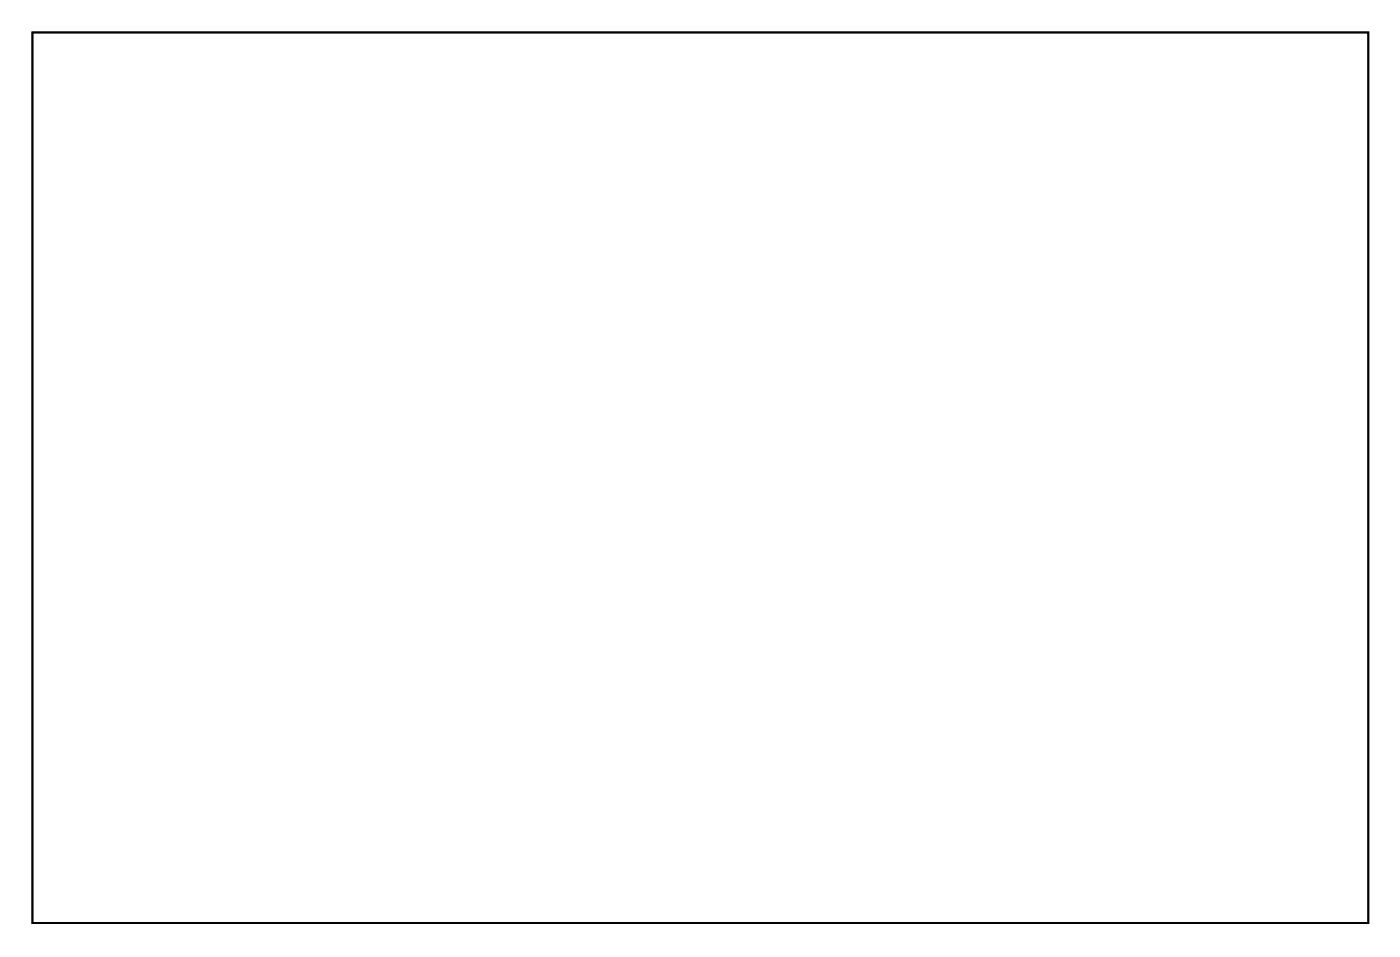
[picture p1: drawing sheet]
<svg xmlns="http://www.w3.org/2000/svg" width="157mm" height="107mm" viewBox="0 0 157 107" stroke-linecap="round" stroke-linejoin="round" font-family="sans-serif">
<path d="M3.6 3.6h149.8v99.8h-149.8z" fill="none" stroke="#000" stroke-width=".2"/>
<path d="M3.6 3.6h149.8v99.8h-149.8zM3.6 3.6v99.8h149.8v-99.8z" fill="#000"/>
<circle cx="81.2" cy="45.1" r=".5" fill="#fff"/>
<circle cx="81.2" cy="45.1" r=".5" fill="none" stroke="#fff" stroke-width=".85" stroke-linecap="butt"/>
<circle cx="76.2" cy="66.1" r=".5" fill="#fff"/>
<circle cx="76.2" cy="66.1" r=".5" fill="none" stroke="#fff" stroke-width=".85" stroke-linecap="butt"/>
<circle cx="105.2" cy="48.1" r=".5" fill="#fff"/>
<circle cx="105.2" cy="48.1" r=".5" fill="none" stroke="#fff" stroke-width=".85" stroke-linecap="butt"/>
<circle cx="69.2" cy="21.1" r=".7" fill="#fff"/>
<circle cx="69.2" cy="21.1" r=".7" fill="none" stroke="#fff" stroke-width=".76" stroke-linecap="butt"/>
<circle cx="69.2" cy="31.2" r=".7" fill="#fff"/>
<circle cx="69.2" cy="31.2" r=".7" fill="none" stroke="#fff" stroke-width=".76" stroke-linecap="butt"/>
<circle cx="27.2" cy="32.1" r=".5" fill="#fff"/>
<circle cx="27.2" cy="32.1" r=".5" fill="none" stroke="#fff" stroke-width=".85" stroke-linecap="butt"/>
<circle cx="61.2" cy="6.1" r=".5" fill="#fff"/>
<circle cx="61.2" cy="6.1" r=".5" fill="none" stroke="#fff" stroke-width=".85" stroke-linecap="butt"/>
<circle cx="113.2" cy="84.1" r=".5" fill="#fff"/>
<circle cx="113.2" cy="84.1" r=".5" fill="none" stroke="#fff" stroke-width=".85" stroke-linecap="butt"/>
<circle cx="78.2" cy="41.1" r=".5" fill="#fff"/>
<circle cx="78.2" cy="41.1" r=".5" fill="none" stroke="#fff" stroke-width=".85" stroke-linecap="butt"/>
<circle cx="113.2" cy="89.1" r=".5" fill="#fff"/>
<circle cx="113.2" cy="89.1" r=".5" fill="none" stroke="#fff" stroke-width=".85" stroke-linecap="butt"/>
<circle cx="51.2" cy="100.1" r=".5" fill="#fff"/>
<circle cx="51.2" cy="100.1" r=".5" fill="none" stroke="#fff" stroke-width=".85" stroke-linecap="butt"/>
<circle cx="48.2" cy="100.1" r=".5" fill="#fff"/>
<circle cx="48.2" cy="100.1" r=".5" fill="none" stroke="#fff" stroke-width=".85" stroke-linecap="butt"/>
<circle cx="19.2" cy="8.1" r=".74" fill="#fff"/>
<circle cx="19.2" cy="8.1" r=".74" fill="none" stroke="#fff" stroke-width=".68" stroke-linecap="butt"/>
<circle cx="21.7" cy="8.1" r=".74" fill="#fff"/>
<circle cx="21.7" cy="8.1" r=".74" fill="none" stroke="#fff" stroke-width=".68" stroke-linecap="butt"/>
<circle cx="24.2" cy="8.1" r=".74" fill="#fff"/>
<circle cx="24.2" cy="8.1" r=".74" fill="none" stroke="#fff" stroke-width=".68" stroke-linecap="butt"/>
<path d="M15.5 .1l.2-.2h2.2a1.13 1.13 0 0 1-.3 1.8 1.35 1.35 0 0 1-1.6 0 1.35 1.35 0 0 1-.5-1.6z" fill-rule="evenodd" fill="#fff"/>
<path d="M15.6 0a1.34 1.34 0 0 0 1.2 1.9 1.34 1.34 0 0 0 1.1-1.9" fill="none" stroke="#fff" stroke-width=".71" stroke-linecap="butt"/>
<path d="M25.3 .1l.2-.2h2.2a1.13 1.13 0 0 1-.3 1.8 1.35 1.35 0 0 1-1.6 0 1.35 1.35 0 0 1-.5-1.6z" fill-rule="evenodd" fill="#fff"/>
<path d="M25.4 0a1.34 1.34 0 0 0 1.2 1.9 1.34 1.34 0 0 0 1.2-1.9" fill="none" stroke="#fff" stroke-width=".71" stroke-linecap="butt"/>
<path d="M14.5 20.4h1.4v1.4h-1.4z" fill="#fff"/>
<path d="M14.5 20.4h1.4v1.4h-1.4z" fill="none" stroke="#fff" stroke-width=".76" stroke-linecap="butt"/>
<circle cx="15.2" cy="21.1" r=".7" fill="#fff"/>
<circle cx="15.2" cy="21.1" r=".7" fill="none" stroke="#fff" stroke-width=".76" stroke-linecap="butt"/>
<circle cx="15.2" cy="18.5" r=".7" fill="#fff"/>
<circle cx="15.2" cy="18.5" r=".7" fill="none" stroke="#fff" stroke-width=".76" stroke-linecap="butt"/>
<path d="M19.4 19.3h1.5v1.6h-1.5z" fill="#fff"/>
<path d="M19.4 19.3h1.5v1.6h-1.5z" fill="none" stroke="#fff" stroke-width=".76" stroke-linecap="butt"/>
<circle cx="20.2" cy="20.1" r=".79" fill="#fff"/>
<circle cx="20.2" cy="20.1" r=".79" fill="none" stroke="#fff" stroke-width=".76" stroke-linecap="butt"/>
<circle cx="20.2" cy="12.5" r=".79" fill="#fff"/>
<circle cx="20.2" cy="12.5" r=".79" fill="none" stroke="#fff" stroke-width=".76" stroke-linecap="butt"/>
<circle cx="20.2" cy="24.1" r=".7" fill="#fff"/>
<circle cx="20.2" cy="24.1" r=".7" fill="none" stroke="#fff" stroke-width=".76" stroke-linecap="butt"/>
<circle cx="10" cy="24.1" r=".7" fill="#fff"/>
<circle cx="10" cy="24.1" r=".7" fill="none" stroke="#fff" stroke-width=".76" stroke-linecap="butt"/>
<circle cx="9.2" cy="8.1" r=".74" fill="#fff"/>
<circle cx="9.2" cy="8.1" r=".74" fill="none" stroke="#fff" stroke-width=".68" stroke-linecap="butt"/>
<circle cx="11.7" cy="8.1" r=".74" fill="#fff"/>
<circle cx="11.7" cy="8.1" r=".74" fill="none" stroke="#fff" stroke-width=".68" stroke-linecap="butt"/>
<circle cx="14.2" cy="8.1" r=".74" fill="#fff"/>
<circle cx="14.2" cy="8.1" r=".74" fill="none" stroke="#fff" stroke-width=".68" stroke-linecap="butt"/>
<path d="M5.5 .1l.2-.2h2.2a1.13 1.13 0 0 1-.3 1.8 1.35 1.35 0 0 1-1.6 0 1.35 1.35 0 0 1-.5-1.6z" fill-rule="evenodd" fill="#fff"/>
<path d="M5.6 0a1.34 1.34 0 0 0 1.2 1.9 1.34 1.34 0 0 0 1.1-1.9" fill="none" stroke="#fff" stroke-width=".71" stroke-linecap="butt"/>
<path d="M15.3 .1l.2-.2h2.2a1.13 1.13 0 0 1-.3 1.8 1.35 1.35 0 0 1-1.6 0 1.35 1.35 0 0 1-.5-1.6z" fill-rule="evenodd" fill="#fff"/>
<path d="M15.4 0a1.34 1.34 0 0 0 1.2 1.9 1.34 1.34 0 0 0 1.2-1.9" fill="none" stroke="#fff" stroke-width=".71" stroke-linecap="butt"/>
<path d="M47.4 16.3h1.6v1.6h-1.6z" fill="#fff"/>
<path d="M47.4 16.3h1.6v1.6h-1.6z" fill="none" stroke="#fff" stroke-width=".76" stroke-linecap="butt"/>
<circle cx="48.2" cy="17.1" r=".79" fill="#fff"/>
<circle cx="48.2" cy="17.1" r=".79" fill="none" stroke="#fff" stroke-width=".76" stroke-linecap="butt"/>
<circle cx="40.6" cy="17.1" r=".79" fill="#fff"/>
<circle cx="40.6" cy="17.1" r=".79" fill="none" stroke="#fff" stroke-width=".76" stroke-linecap="butt"/>
<circle cx="52.2" cy="13.1" r=".7" fill="#fff"/>
<circle cx="52.2" cy="13.1" r=".7" fill="none" stroke="#fff" stroke-width=".76" stroke-linecap="butt"/>
<circle cx="42" cy="13.1" r=".7" fill="#fff"/>
<circle cx="42" cy="13.1" r=".7" fill="none" stroke="#fff" stroke-width=".76" stroke-linecap="butt"/>
<path d="M63.1 22.9h1.4v1.4h-1.4z" fill="#fff"/>
<path d="M63.1 22.9h1.4v1.4h-1.4z" fill="none" stroke="#fff" stroke-width=".76" stroke-linecap="butt"/>
<circle cx="63.8" cy="23.6" r=".7" fill="#fff"/>
<circle cx="63.8" cy="23.6" r=".7" fill="none" stroke="#fff" stroke-width=".76" stroke-linecap="butt"/>
<circle cx="56.2" cy="23.6" r=".7" fill="#fff"/>
<circle cx="56.2" cy="23.6" r=".7" fill="none" stroke="#fff" stroke-width=".76" stroke-linecap="butt"/>
<circle cx="63.8" cy="21.1" r=".7" fill="#fff"/>
<circle cx="63.8" cy="21.1" r=".7" fill="none" stroke="#fff" stroke-width=".76" stroke-linecap="butt"/>
<circle cx="56.2" cy="21.1" r=".7" fill="#fff"/>
<circle cx="56.2" cy="21.1" r=".7" fill="none" stroke="#fff" stroke-width=".76" stroke-linecap="butt"/>
<circle cx="63.8" cy="18.5" r=".7" fill="#fff"/>
<circle cx="63.8" cy="18.5" r=".7" fill="none" stroke="#fff" stroke-width=".76" stroke-linecap="butt"/>
<circle cx="56.2" cy="18.5" r=".7" fill="#fff"/>
<circle cx="56.2" cy="18.5" r=".7" fill="none" stroke="#fff" stroke-width=".76" stroke-linecap="butt"/>
<circle cx="63.8" cy="16" r=".7" fill="#fff"/>
<circle cx="63.8" cy="16" r=".7" fill="none" stroke="#fff" stroke-width=".76" stroke-linecap="butt"/>
<circle cx="56.2" cy="16" r=".7" fill="#fff"/>
<circle cx="56.2" cy="16" r=".7" fill="none" stroke="#fff" stroke-width=".76" stroke-linecap="butt"/>
<circle cx="43.2" cy="8.1" r=".74" fill="#fff"/>
<circle cx="43.2" cy="8.1" r=".74" fill="none" stroke="#fff" stroke-width=".68" stroke-linecap="butt"/>
<circle cx="45.7" cy="8.1" r=".74" fill="#fff"/>
<circle cx="45.7" cy="8.1" r=".74" fill="none" stroke="#fff" stroke-width=".68" stroke-linecap="butt"/>
<circle cx="48.2" cy="8.1" r=".74" fill="#fff"/>
<circle cx="48.2" cy="8.1" r=".74" fill="none" stroke="#fff" stroke-width=".68" stroke-linecap="butt"/>
<path d="M39.5 .1l.2-.2h2.2a1.13 1.13 0 0 1-.3 1.8 1.35 1.35 0 0 1-1.6 0 1.35 1.35 0 0 1-.5-1.6z" fill-rule="evenodd" fill="#fff"/>
<path d="M39.6 0a1.34 1.34 0 0 0 1.2 1.9 1.34 1.34 0 0 0 1.1-1.9" fill="none" stroke="#fff" stroke-width=".71" stroke-linecap="butt"/>
<path d="M49.3 .1l.2-.2h2.2a1.13 1.13 0 0 1-.3 1.8 1.35 1.35 0 0 1-1.6 0 1.35 1.35 0 0 1-.5-1.6z" fill-rule="evenodd" fill="#fff"/>
<path d="M49.4 0a1.34 1.34 0 0 0 1.2 1.9 1.34 1.34 0 0 0 1.2-1.9" fill="none" stroke="#fff" stroke-width=".71" stroke-linecap="butt"/>
<circle cx="47.2" cy="23.1" r=".7" fill="#fff"/>
<circle cx="47.2" cy="23.1" r=".7" fill="none" stroke="#fff" stroke-width=".76" stroke-linecap="butt"/>
<circle cx="37" cy="23.1" r=".7" fill="#fff"/>
<circle cx="37" cy="23.1" r=".7" fill="none" stroke="#fff" stroke-width=".76" stroke-linecap="butt"/>
<circle cx="53.2" cy="8.1" r=".74" fill="#fff"/>
<circle cx="53.2" cy="8.1" r=".74" fill="none" stroke="#fff" stroke-width=".68" stroke-linecap="butt"/>
<circle cx="55.7" cy="8.1" r=".74" fill="#fff"/>
<circle cx="55.7" cy="8.1" r=".74" fill="none" stroke="#fff" stroke-width=".68" stroke-linecap="butt"/>
<circle cx="58.2" cy="8.1" r=".74" fill="#fff"/>
<circle cx="58.2" cy="8.1" r=".74" fill="none" stroke="#fff" stroke-width=".68" stroke-linecap="butt"/>
<path d="M49.5 .1l.2-.2h2.2a1.13 1.13 0 0 1-.3 1.8 1.35 1.35 0 0 1-1.6 0 1.35 1.35 0 0 1-.5-1.6z" fill-rule="evenodd" fill="#fff"/>
<path d="M49.6 0a1.34 1.34 0 0 0 1.2 1.9 1.34 1.34 0 0 0 1.1-1.9" fill="none" stroke="#fff" stroke-width=".71" stroke-linecap="butt"/>
<path d="M59.3 .1l.2-.2h2.2a1.13 1.13 0 0 1-.3 1.8 1.35 1.35 0 0 1-1.6 0 1.35 1.35 0 0 1-.5-1.6z" fill-rule="evenodd" fill="#fff"/>
<path d="M59.4 0a1.34 1.34 0 0 0 1.2 1.9 1.34 1.34 0 0 0 1.2-1.9" fill="none" stroke="#fff" stroke-width=".71" stroke-linecap="butt"/>
<circle cx="62.2" cy="33.1" r=".7" fill="#fff"/>
<circle cx="62.2" cy="33.1" r=".7" fill="none" stroke="#fff" stroke-width=".76" stroke-linecap="butt"/>
<circle cx="72.3" cy="33.1" r=".7" fill="#fff"/>
<circle cx="72.3" cy="33.1" r=".7" fill="none" stroke="#fff" stroke-width=".76" stroke-linecap="butt"/>
<circle cx="72.2" cy="19.1" r=".7" fill="#fff"/>
<circle cx="72.2" cy="19.1" r=".7" fill="none" stroke="#fff" stroke-width=".76" stroke-linecap="butt"/>
<circle cx="72.2" cy="29.2" r=".7" fill="#fff"/>
<circle cx="72.2" cy="29.2" r=".7" fill="none" stroke="#fff" stroke-width=".76" stroke-linecap="butt"/>
<circle cx="61.2" cy="28.1" r=".64" fill="#fff"/>
<circle cx="61.2" cy="28.1" r=".64" fill="none" stroke="#fff" stroke-width=".76" stroke-linecap="butt"/>
<circle cx="63.7" cy="28.1" r=".64" fill="#fff"/>
<circle cx="63.7" cy="28.1" r=".64" fill="none" stroke="#fff" stroke-width=".76" stroke-linecap="butt"/>
<path d="M79.8 25.8h1.4v1.4h-1.4z" fill="#fff"/>
<path d="M79.8 25.8h1.4v1.4h-1.4z" fill="none" stroke="#fff" stroke-width=".76" stroke-linecap="butt"/>
<circle cx="80.5" cy="26.5" r=".7" fill="#fff"/>
<circle cx="80.5" cy="26.5" r=".7" fill="none" stroke="#fff" stroke-width=".76" stroke-linecap="butt"/>
<circle cx="88.2" cy="26.5" r=".7" fill="#fff"/>
<circle cx="88.2" cy="26.5" r=".7" fill="none" stroke="#fff" stroke-width=".76" stroke-linecap="butt"/>
<circle cx="80.5" cy="29.1" r=".7" fill="#fff"/>
<circle cx="80.5" cy="29.1" r=".7" fill="none" stroke="#fff" stroke-width=".76" stroke-linecap="butt"/>
<circle cx="88.2" cy="29.1" r=".7" fill="#fff"/>
<circle cx="88.2" cy="29.1" r=".7" fill="none" stroke="#fff" stroke-width=".76" stroke-linecap="butt"/>
<circle cx="80.5" cy="31.6" r=".7" fill="#fff"/>
<circle cx="80.5" cy="31.6" r=".7" fill="none" stroke="#fff" stroke-width=".76" stroke-linecap="butt"/>
<circle cx="88.2" cy="31.6" r=".7" fill="#fff"/>
<circle cx="88.2" cy="31.6" r=".7" fill="none" stroke="#fff" stroke-width=".76" stroke-linecap="butt"/>
<circle cx="80.5" cy="34.1" r=".7" fill="#fff"/>
<circle cx="80.5" cy="34.1" r=".7" fill="none" stroke="#fff" stroke-width=".76" stroke-linecap="butt"/>
<circle cx="88.2" cy="34.1" r=".7" fill="#fff"/>
<circle cx="88.2" cy="34.1" r=".7" fill="none" stroke="#fff" stroke-width=".76" stroke-linecap="butt"/>
<circle cx="102.2" cy="32.1" r=".7" fill="#fff"/>
<circle cx="102.2" cy="32.1" r=".7" fill="none" stroke="#fff" stroke-width=".76" stroke-linecap="butt"/>
<circle cx="92" cy="32.1" r=".7" fill="#fff"/>
<circle cx="92" cy="32.1" r=".7" fill="none" stroke="#fff" stroke-width=".76" stroke-linecap="butt"/>
<circle cx="102.2" cy="29.1" r=".7" fill="#fff"/>
<circle cx="102.2" cy="29.1" r=".7" fill="none" stroke="#fff" stroke-width=".76" stroke-linecap="butt"/>
<circle cx="92" cy="29.1" r=".7" fill="#fff"/>
<circle cx="92" cy="29.1" r=".7" fill="none" stroke="#fff" stroke-width=".76" stroke-linecap="butt"/>
<path d="M81.8 17.4h1.4v1.4h-1.4z" fill="#fff"/>
<path d="M81.8 17.4h1.4v1.4h-1.4z" fill="none" stroke="#fff" stroke-width=".76" stroke-linecap="butt"/>
<circle cx="82.5" cy="18.1" r=".7" fill="#fff"/>
<circle cx="82.5" cy="18.1" r=".7" fill="none" stroke="#fff" stroke-width=".76" stroke-linecap="butt"/>
<circle cx="82.5" cy="10.4" r=".7" fill="#fff"/>
<circle cx="82.5" cy="10.4" r=".7" fill="none" stroke="#fff" stroke-width=".76" stroke-linecap="butt"/>
<circle cx="85" cy="18.1" r=".7" fill="#fff"/>
<circle cx="85" cy="18.1" r=".7" fill="none" stroke="#fff" stroke-width=".76" stroke-linecap="butt"/>
<circle cx="85" cy="10.4" r=".7" fill="#fff"/>
<circle cx="85" cy="10.4" r=".7" fill="none" stroke="#fff" stroke-width=".76" stroke-linecap="butt"/>
<circle cx="87.5" cy="18.1" r=".7" fill="#fff"/>
<circle cx="87.5" cy="18.1" r=".7" fill="none" stroke="#fff" stroke-width=".76" stroke-linecap="butt"/>
<circle cx="87.5" cy="10.4" r=".7" fill="#fff"/>
<circle cx="87.5" cy="10.4" r=".7" fill="none" stroke="#fff" stroke-width=".76" stroke-linecap="butt"/>
<circle cx="90.1" cy="18.1" r=".7" fill="#fff"/>
<circle cx="90.1" cy="18.1" r=".7" fill="none" stroke="#fff" stroke-width=".76" stroke-linecap="butt"/>
<circle cx="90.1" cy="10.4" r=".7" fill="#fff"/>
<circle cx="90.1" cy="10.4" r=".7" fill="none" stroke="#fff" stroke-width=".76" stroke-linecap="butt"/>
<circle cx="92.6" cy="18.1" r=".7" fill="#fff"/>
<circle cx="92.6" cy="18.1" r=".7" fill="none" stroke="#fff" stroke-width=".76" stroke-linecap="butt"/>
<circle cx="92.6" cy="10.4" r=".7" fill="#fff"/>
<circle cx="92.6" cy="10.4" r=".7" fill="none" stroke="#fff" stroke-width=".76" stroke-linecap="butt"/>
<circle cx="95.2" cy="18.1" r=".7" fill="#fff"/>
<circle cx="95.2" cy="18.1" r=".7" fill="none" stroke="#fff" stroke-width=".76" stroke-linecap="butt"/>
<circle cx="95.2" cy="10.4" r=".7" fill="#fff"/>
<circle cx="95.2" cy="10.4" r=".7" fill="none" stroke="#fff" stroke-width=".76" stroke-linecap="butt"/>
<circle cx="97.7" cy="18.1" r=".7" fill="#fff"/>
<circle cx="97.7" cy="18.1" r=".7" fill="none" stroke="#fff" stroke-width=".76" stroke-linecap="butt"/>
<circle cx="97.7" cy="10.4" r=".7" fill="#fff"/>
<circle cx="97.7" cy="10.4" r=".7" fill="none" stroke="#fff" stroke-width=".76" stroke-linecap="butt"/>
<circle cx="100.2" cy="18.1" r=".7" fill="#fff"/>
<circle cx="100.2" cy="18.1" r=".7" fill="none" stroke="#fff" stroke-width=".76" stroke-linecap="butt"/>
<circle cx="100.2" cy="10.4" r=".7" fill="#fff"/>
<circle cx="100.2" cy="10.4" r=".7" fill="none" stroke="#fff" stroke-width=".76" stroke-linecap="butt"/>
<circle cx="110.2" cy="18.1" r=".74" fill="#fff"/>
<circle cx="110.2" cy="18.1" r=".74" fill="none" stroke="#fff" stroke-width=".68" stroke-linecap="butt"/>
<circle cx="110.2" cy="20.6" r=".74" fill="#fff"/>
<circle cx="110.2" cy="20.6" r=".74" fill="none" stroke="#fff" stroke-width=".68" stroke-linecap="butt"/>
<circle cx="110.2" cy="23.1" r=".74" fill="#fff"/>
<circle cx="110.2" cy="23.1" r=".74" fill="none" stroke="#fff" stroke-width=".68" stroke-linecap="butt"/>
<circle cx="117.7" cy="15.7" r="1.35" fill="#fff"/>
<circle cx="117.7" cy="15.7" r="1.35" fill="none" stroke="#fff" stroke-width=".71" stroke-linecap="butt"/>
<circle cx="117.7" cy="25.5" r="1.35" fill="#fff"/>
<circle cx="117.7" cy="25.5" r="1.35" fill="none" stroke="#fff" stroke-width=".71" stroke-linecap="butt"/>
<circle cx="106.2" cy="19.1" r=".7" fill="#fff"/>
<circle cx="106.2" cy="19.1" r=".7" fill="none" stroke="#fff" stroke-width=".76" stroke-linecap="butt"/>
<circle cx="106.2" cy="8.9" r=".7" fill="#fff"/>
<circle cx="106.2" cy="8.9" r=".7" fill="none" stroke="#fff" stroke-width=".76" stroke-linecap="butt"/>
<circle cx="78.2" cy="13.1" r=".64" fill="#fff"/>
<circle cx="78.2" cy="13.1" r=".64" fill="none" stroke="#fff" stroke-width=".76" stroke-linecap="butt"/>
<circle cx="78.2" cy="15.6" r=".64" fill="#fff"/>
<circle cx="78.2" cy="15.6" r=".64" fill="none" stroke="#fff" stroke-width=".76" stroke-linecap="butt"/>
<circle cx="64.2" cy="7.1" r=".7" fill="#fff"/>
<circle cx="64.2" cy="7.1" r=".7" fill="none" stroke="#fff" stroke-width=".76" stroke-linecap="butt"/>
<circle cx="74.3" cy="7.1" r=".7" fill="#fff"/>
<circle cx="74.3" cy="7.1" r=".7" fill="none" stroke="#fff" stroke-width=".76" stroke-linecap="butt"/>
<circle cx="103.2" cy="26.1" r=".7" fill="#fff"/>
<circle cx="103.2" cy="26.1" r=".7" fill="none" stroke="#fff" stroke-width=".76" stroke-linecap="butt"/>
<circle cx="103.2" cy="15.9" r=".7" fill="#fff"/>
<circle cx="103.2" cy="15.9" r=".7" fill="none" stroke="#fff" stroke-width=".76" stroke-linecap="butt"/>
<path d="M102.5 6.4h1.4v1.4h-1.4z" fill="#fff"/>
<path d="M102.5 6.4h1.4v1.4h-1.4z" fill="none" stroke="#fff" stroke-width=".76" stroke-linecap="butt"/>
<circle cx="103.2" cy="7.1" r=".7" fill="#fff"/>
<circle cx="103.2" cy="7.1" r=".7" fill="none" stroke="#fff" stroke-width=".76" stroke-linecap="butt"/>
<circle cx="103.2" cy="9.6" r=".7" fill="#fff"/>
<circle cx="103.2" cy="9.6" r=".7" fill="none" stroke="#fff" stroke-width=".76" stroke-linecap="butt"/>
<circle cx="92.2" cy="21.1" r=".7" fill="#fff"/>
<circle cx="92.2" cy="21.1" r=".7" fill="none" stroke="#fff" stroke-width=".76" stroke-linecap="butt"/>
<circle cx="82" cy="21.1" r=".7" fill="#fff"/>
<circle cx="82" cy="21.1" r=".7" fill="none" stroke="#fff" stroke-width=".76" stroke-linecap="butt"/>
<path d="M86.8 47.4h1.4v1.4h-1.4z" fill="#fff"/>
<path d="M86.8 47.4h1.4v1.4h-1.4z" fill="none" stroke="#fff" stroke-width=".76" stroke-linecap="butt"/>
<circle cx="87.5" cy="48.1" r=".7" fill="#fff"/>
<circle cx="87.5" cy="48.1" r=".7" fill="none" stroke="#fff" stroke-width=".76" stroke-linecap="butt"/>
<circle cx="95.2" cy="48.1" r=".7" fill="#fff"/>
<circle cx="95.2" cy="48.1" r=".7" fill="none" stroke="#fff" stroke-width=".76" stroke-linecap="butt"/>
<circle cx="87.5" cy="50.6" r=".7" fill="#fff"/>
<circle cx="87.5" cy="50.6" r=".7" fill="none" stroke="#fff" stroke-width=".76" stroke-linecap="butt"/>
<circle cx="95.2" cy="50.6" r=".7" fill="#fff"/>
<circle cx="95.2" cy="50.6" r=".7" fill="none" stroke="#fff" stroke-width=".76" stroke-linecap="butt"/>
<circle cx="87.5" cy="53.1" r=".7" fill="#fff"/>
<circle cx="87.5" cy="53.1" r=".7" fill="none" stroke="#fff" stroke-width=".76" stroke-linecap="butt"/>
<circle cx="95.2" cy="53.1" r=".7" fill="#fff"/>
<circle cx="95.2" cy="53.1" r=".7" fill="none" stroke="#fff" stroke-width=".76" stroke-linecap="butt"/>
<circle cx="87.5" cy="55.7" r=".7" fill="#fff"/>
<circle cx="87.5" cy="55.7" r=".7" fill="none" stroke="#fff" stroke-width=".76" stroke-linecap="butt"/>
<circle cx="95.2" cy="55.7" r=".7" fill="#fff"/>
<circle cx="95.2" cy="55.7" r=".7" fill="none" stroke="#fff" stroke-width=".76" stroke-linecap="butt"/>
<circle cx="87.5" cy="58.2" r=".7" fill="#fff"/>
<circle cx="87.5" cy="58.2" r=".7" fill="none" stroke="#fff" stroke-width=".76" stroke-linecap="butt"/>
<circle cx="95.2" cy="58.2" r=".7" fill="#fff"/>
<circle cx="95.2" cy="58.2" r=".7" fill="none" stroke="#fff" stroke-width=".76" stroke-linecap="butt"/>
<circle cx="87.5" cy="60.8" r=".7" fill="#fff"/>
<circle cx="87.5" cy="60.8" r=".7" fill="none" stroke="#fff" stroke-width=".76" stroke-linecap="butt"/>
<circle cx="95.2" cy="60.8" r=".7" fill="#fff"/>
<circle cx="95.2" cy="60.8" r=".7" fill="none" stroke="#fff" stroke-width=".76" stroke-linecap="butt"/>
<circle cx="87.5" cy="63.3" r=".7" fill="#fff"/>
<circle cx="87.5" cy="63.3" r=".7" fill="none" stroke="#fff" stroke-width=".76" stroke-linecap="butt"/>
<circle cx="95.2" cy="63.3" r=".7" fill="#fff"/>
<circle cx="95.2" cy="63.3" r=".7" fill="none" stroke="#fff" stroke-width=".76" stroke-linecap="butt"/>
<circle cx="87.5" cy="65.8" r=".7" fill="#fff"/>
<circle cx="87.5" cy="65.8" r=".7" fill="none" stroke="#fff" stroke-width=".76" stroke-linecap="butt"/>
<circle cx="95.2" cy="65.8" r=".7" fill="#fff"/>
<circle cx="95.2" cy="65.8" r=".7" fill="none" stroke="#fff" stroke-width=".76" stroke-linecap="butt"/>
<circle cx="57.2" cy="88.6" r=".7" fill="#fff"/>
<circle cx="57.2" cy="88.6" r=".7" fill="none" stroke="#fff" stroke-width=".76" stroke-linecap="butt"/>
<circle cx="50.7" cy="88.6" r=".7" fill="#fff"/>
<circle cx="50.7" cy="88.6" r=".7" fill="none" stroke="#fff" stroke-width=".76" stroke-linecap="butt"/>
<circle cx="57.2" cy="84.1" r=".7" fill="#fff"/>
<circle cx="57.2" cy="84.1" r=".7" fill="none" stroke="#fff" stroke-width=".76" stroke-linecap="butt"/>
<circle cx="50.7" cy="84.1" r=".7" fill="#fff"/>
<circle cx="50.7" cy="84.1" r=".7" fill="none" stroke="#fff" stroke-width=".76" stroke-linecap="butt"/>
<path d="M86.5 74.3h1.4v1.4h-1.4z" fill="#fff"/>
<path d="M86.5 74.3h1.4v1.4h-1.4z" fill="none" stroke="#fff" stroke-width=".76" stroke-linecap="butt"/>
<circle cx="87.2" cy="75" r=".7" fill="#fff"/>
<circle cx="87.2" cy="75" r=".7" fill="none" stroke="#fff" stroke-width=".76" stroke-linecap="butt"/>
<circle cx="94.8" cy="75" r=".7" fill="#fff"/>
<circle cx="94.8" cy="75" r=".7" fill="none" stroke="#fff" stroke-width=".76" stroke-linecap="butt"/>
<circle cx="87.2" cy="77.5" r=".7" fill="#fff"/>
<circle cx="87.2" cy="77.5" r=".7" fill="none" stroke="#fff" stroke-width=".76" stroke-linecap="butt"/>
<circle cx="94.8" cy="77.5" r=".7" fill="#fff"/>
<circle cx="94.8" cy="77.5" r=".7" fill="none" stroke="#fff" stroke-width=".76" stroke-linecap="butt"/>
<circle cx="87.2" cy="80.1" r=".7" fill="#fff"/>
<circle cx="87.2" cy="80.1" r=".7" fill="none" stroke="#fff" stroke-width=".76" stroke-linecap="butt"/>
<circle cx="94.8" cy="80.1" r=".7" fill="#fff"/>
<circle cx="94.8" cy="80.1" r=".7" fill="none" stroke="#fff" stroke-width=".76" stroke-linecap="butt"/>
<circle cx="87.2" cy="82.6" r=".7" fill="#fff"/>
<circle cx="87.2" cy="82.6" r=".7" fill="none" stroke="#fff" stroke-width=".76" stroke-linecap="butt"/>
<circle cx="94.8" cy="82.6" r=".7" fill="#fff"/>
<circle cx="94.8" cy="82.6" r=".7" fill="none" stroke="#fff" stroke-width=".76" stroke-linecap="butt"/>
<circle cx="87.2" cy="85.1" r=".7" fill="#fff"/>
<circle cx="87.2" cy="85.1" r=".7" fill="none" stroke="#fff" stroke-width=".76" stroke-linecap="butt"/>
<circle cx="94.8" cy="85.1" r=".7" fill="#fff"/>
<circle cx="94.8" cy="85.1" r=".7" fill="none" stroke="#fff" stroke-width=".76" stroke-linecap="butt"/>
<circle cx="87.2" cy="87.7" r=".7" fill="#fff"/>
<circle cx="87.2" cy="87.7" r=".7" fill="none" stroke="#fff" stroke-width=".76" stroke-linecap="butt"/>
<circle cx="94.8" cy="87.7" r=".7" fill="#fff"/>
<circle cx="94.8" cy="87.7" r=".7" fill="none" stroke="#fff" stroke-width=".76" stroke-linecap="butt"/>
<circle cx="87.2" cy="90.2" r=".7" fill="#fff"/>
<circle cx="87.2" cy="90.2" r=".7" fill="none" stroke="#fff" stroke-width=".76" stroke-linecap="butt"/>
<circle cx="94.8" cy="90.2" r=".7" fill="#fff"/>
<circle cx="94.8" cy="90.2" r=".7" fill="none" stroke="#fff" stroke-width=".76" stroke-linecap="butt"/>
<circle cx="87.2" cy="92.8" r=".7" fill="#fff"/>
<circle cx="87.2" cy="92.8" r=".7" fill="none" stroke="#fff" stroke-width=".76" stroke-linecap="butt"/>
<circle cx="94.8" cy="92.8" r=".7" fill="#fff"/>
<circle cx="94.8" cy="92.8" r=".7" fill="none" stroke="#fff" stroke-width=".76" stroke-linecap="butt"/>
<circle cx="39.2" cy="90.1" r=".7" fill="#fff"/>
<circle cx="39.2" cy="90.1" r=".7" fill="none" stroke="#fff" stroke-width=".76" stroke-linecap="butt"/>
<circle cx="39.2" cy="79.9" r=".7" fill="#fff"/>
<circle cx="39.2" cy="79.9" r=".7" fill="none" stroke="#fff" stroke-width=".76" stroke-linecap="butt"/>
<circle cx="46.2" cy="87.1" r=".64" fill="#fff"/>
<circle cx="46.2" cy="87.1" r=".64" fill="none" stroke="#fff" stroke-width=".76" stroke-linecap="butt"/>
<circle cx="48.7" cy="87.1" r=".64" fill="#fff"/>
<circle cx="48.7" cy="87.1" r=".64" fill="none" stroke="#fff" stroke-width=".76" stroke-linecap="butt"/>
<path d="M24.8 58.4h1.4v1.4h-1.4z" fill="#fff"/>
<path d="M24.8 58.4h1.4v1.4h-1.4z" fill="none" stroke="#fff" stroke-width=".76" stroke-linecap="butt"/>
<circle cx="25.5" cy="59.1" r=".7" fill="#fff"/>
<circle cx="25.5" cy="59.1" r=".7" fill="none" stroke="#fff" stroke-width=".76" stroke-linecap="butt"/>
<circle cx="33.2" cy="59.1" r=".7" fill="#fff"/>
<circle cx="33.2" cy="59.1" r=".7" fill="none" stroke="#fff" stroke-width=".76" stroke-linecap="butt"/>
<circle cx="25.5" cy="61.6" r=".7" fill="#fff"/>
<circle cx="25.5" cy="61.6" r=".7" fill="none" stroke="#fff" stroke-width=".76" stroke-linecap="butt"/>
<circle cx="33.2" cy="61.6" r=".7" fill="#fff"/>
<circle cx="33.2" cy="61.6" r=".7" fill="none" stroke="#fff" stroke-width=".76" stroke-linecap="butt"/>
<path d="M23.4 64.3h1.5v1.5h-1.5z" fill="#fff"/>
<path d="M23.4 64.3h1.5v1.5h-1.5z" fill="none" stroke="#fff" stroke-width=".76" stroke-linecap="butt"/>
<circle cx="24.2" cy="65.1" r=".79" fill="#fff"/>
<circle cx="24.2" cy="65.1" r=".79" fill="none" stroke="#fff" stroke-width=".76" stroke-linecap="butt"/>
<circle cx="24.2" cy="72.6" r=".79" fill="#fff"/>
<circle cx="24.2" cy="72.6" r=".79" fill="none" stroke="#fff" stroke-width=".76" stroke-linecap="butt"/>
<circle cx="17.2" cy="60.6" r=".92" fill="#fff"/>
<circle cx="17.2" cy="60.6" r=".92" fill="none" stroke="#fff" stroke-width=".7" stroke-linecap="butt"/>
<circle cx="17.2" cy="68.1" r=".92" fill="#fff"/>
<circle cx="17.2" cy="68.1" r=".92" fill="none" stroke="#fff" stroke-width=".7" stroke-linecap="butt"/>
<circle cx="17.2" cy="53.1" r=".92" fill="#fff"/>
<circle cx="17.2" cy="53.1" r=".92" fill="none" stroke="#fff" stroke-width=".7" stroke-linecap="butt"/>
<circle cx="19.7" cy="55.6" r=".92" fill="#fff"/>
<circle cx="19.7" cy="55.6" r=".92" fill="none" stroke="#fff" stroke-width=".7" stroke-linecap="butt"/>
<circle cx="19.7" cy="65.6" r=".92" fill="#fff"/>
<circle cx="19.7" cy="65.6" r=".92" fill="none" stroke="#fff" stroke-width=".7" stroke-linecap="butt"/>
<circle cx="7.2" cy="55.6" r=".92" fill="#fff"/>
<circle cx="7.2" cy="55.6" r=".92" fill="none" stroke="#fff" stroke-width=".7" stroke-linecap="butt"/>
<circle cx="7.2" cy="65.6" r=".92" fill="#fff"/>
<circle cx="7.2" cy="65.6" r=".92" fill="none" stroke="#fff" stroke-width=".7" stroke-linecap="butt"/>
<circle cx="17.2" cy="82.6" r=".92" fill="#fff"/>
<circle cx="17.2" cy="82.6" r=".92" fill="none" stroke="#fff" stroke-width=".7" stroke-linecap="butt"/>
<circle cx="17.2" cy="90.1" r=".92" fill="#fff"/>
<circle cx="17.2" cy="90.1" r=".92" fill="none" stroke="#fff" stroke-width=".7" stroke-linecap="butt"/>
<circle cx="17.2" cy="75.1" r=".92" fill="#fff"/>
<circle cx="17.2" cy="75.1" r=".92" fill="none" stroke="#fff" stroke-width=".7" stroke-linecap="butt"/>
<circle cx="19.7" cy="77.6" r=".92" fill="#fff"/>
<circle cx="19.7" cy="77.6" r=".92" fill="none" stroke="#fff" stroke-width=".7" stroke-linecap="butt"/>
<circle cx="19.7" cy="87.6" r=".92" fill="#fff"/>
<circle cx="19.7" cy="87.6" r=".92" fill="none" stroke="#fff" stroke-width=".7" stroke-linecap="butt"/>
<circle cx="7.2" cy="77.6" r=".92" fill="#fff"/>
<circle cx="7.2" cy="77.6" r=".92" fill="none" stroke="#fff" stroke-width=".7" stroke-linecap="butt"/>
<circle cx="7.2" cy="87.6" r=".92" fill="#fff"/>
<circle cx="7.2" cy="87.6" r=".92" fill="none" stroke="#fff" stroke-width=".7" stroke-linecap="butt"/>
<circle cx="23.2" cy="56.1" r=".7" fill="#fff"/>
<circle cx="23.2" cy="56.1" r=".7" fill="none" stroke="#fff" stroke-width=".76" stroke-linecap="butt"/>
<circle cx="33.3" cy="56.1" r=".7" fill="#fff"/>
<circle cx="33.3" cy="56.1" r=".7" fill="none" stroke="#fff" stroke-width=".76" stroke-linecap="butt"/>
<circle cx="72.2" cy="56.1" r=".7" fill="#fff"/>
<circle cx="72.2" cy="56.1" r=".7" fill="none" stroke="#fff" stroke-width=".76" stroke-linecap="butt"/>
<circle cx="62" cy="56.1" r=".7" fill="#fff"/>
<circle cx="62" cy="56.1" r=".7" fill="none" stroke="#fff" stroke-width=".76" stroke-linecap="butt"/>
<circle cx="23.2" cy="76.1" r=".7" fill="#fff"/>
<circle cx="23.2" cy="76.1" r=".7" fill="none" stroke="#fff" stroke-width=".76" stroke-linecap="butt"/>
<circle cx="33.3" cy="76.1" r=".7" fill="#fff"/>
<circle cx="33.3" cy="76.1" r=".7" fill="none" stroke="#fff" stroke-width=".76" stroke-linecap="butt"/>
<circle cx="23.2" cy="90.1" r=".7" fill="#fff"/>
<circle cx="23.2" cy="90.1" r=".7" fill="none" stroke="#fff" stroke-width=".76" stroke-linecap="butt"/>
<circle cx="33.3" cy="90.1" r=".7" fill="#fff"/>
<circle cx="33.3" cy="90.1" r=".7" fill="none" stroke="#fff" stroke-width=".76" stroke-linecap="butt"/>
<circle cx="58.8" cy="96.5" r=".67" fill="#fff"/>
<circle cx="58.8" cy="96.5" r=".67" fill="none" stroke="#fff" stroke-width=".57"/>
<circle cx="61.4" cy="96.5" r=".67" fill="#fff"/>
<circle cx="61.4" cy="96.5" r=".67" fill="none" stroke="#fff" stroke-width=".57"/>
<circle cx="63.9" cy="96.5" r=".67" fill="#fff"/>
<circle cx="63.9" cy="96.5" r=".67" fill="none" stroke="#fff" stroke-width=".57"/>
<circle cx="66.4" cy="96.5" r=".67" fill="#fff"/>
<circle cx="66.4" cy="96.5" r=".67" fill="none" stroke="#fff" stroke-width=".57"/>
<circle cx="69" cy="96.5" r=".67" fill="#fff"/>
<circle cx="69" cy="96.5" r=".67" fill="none" stroke="#fff" stroke-width=".57"/>
<circle cx="47.1" cy="48.2" r=".67" fill="#fff"/>
<circle cx="47.1" cy="48.2" r=".67" fill="none" stroke="#fff" stroke-width=".57"/>
<circle cx="44.6" cy="48.2" r=".67" fill="#fff"/>
<circle cx="44.6" cy="48.2" r=".67" fill="none" stroke="#fff" stroke-width=".57"/>
<circle cx="42.1" cy="48.2" r=".67" fill="#fff"/>
<circle cx="42.1" cy="48.2" r=".67" fill="none" stroke="#fff" stroke-width=".57"/>
<circle cx="39.5" cy="48.2" r=".67" fill="#fff"/>
<circle cx="39.5" cy="48.2" r=".67" fill="none" stroke="#fff" stroke-width=".57"/>
<circle cx="37" cy="48.2" r=".67" fill="#fff"/>
<circle cx="37" cy="48.2" r=".67" fill="none" stroke="#fff" stroke-width=".57"/>
<circle cx="34.4" cy="48.2" r=".67" fill="#fff"/>
<circle cx="34.4" cy="48.2" r=".67" fill="none" stroke="#fff" stroke-width=".57"/>
<circle cx="31.9" cy="48.2" r=".67" fill="#fff"/>
<circle cx="31.9" cy="48.2" r=".67" fill="none" stroke="#fff" stroke-width=".57"/>
<circle cx="29.4" cy="48.2" r=".67" fill="#fff"/>
<circle cx="29.4" cy="48.2" r=".67" fill="none" stroke="#fff" stroke-width=".57"/>
<circle cx="26.8" cy="48.2" r=".67" fill="#fff"/>
<circle cx="26.8" cy="48.2" r=".67" fill="none" stroke="#fff" stroke-width=".57"/>
<circle cx="24.3" cy="48.2" r=".67" fill="#fff"/>
<circle cx="24.3" cy="48.2" r=".67" fill="none" stroke="#fff" stroke-width=".57"/>
<circle cx="69" cy="48.2" r=".67" fill="#fff"/>
<circle cx="69" cy="48.2" r=".67" fill="none" stroke="#fff" stroke-width=".57"/>
<circle cx="66.4" cy="48.2" r=".67" fill="#fff"/>
<circle cx="66.4" cy="48.2" r=".67" fill="none" stroke="#fff" stroke-width=".57"/>
<circle cx="63.9" cy="48.2" r=".67" fill="#fff"/>
<circle cx="63.9" cy="48.2" r=".67" fill="none" stroke="#fff" stroke-width=".57"/>
<circle cx="61.4" cy="48.2" r=".67" fill="#fff"/>
<circle cx="61.4" cy="48.2" r=".67" fill="none" stroke="#fff" stroke-width=".57"/>
<circle cx="58.8" cy="48.2" r=".67" fill="#fff"/>
<circle cx="58.8" cy="48.2" r=".67" fill="none" stroke="#fff" stroke-width=".57"/>
<circle cx="56.3" cy="48.2" r=".67" fill="#fff"/>
<circle cx="56.3" cy="48.2" r=".67" fill="none" stroke="#fff" stroke-width=".57"/>
<circle cx="53.7" cy="48.2" r=".67" fill="#fff"/>
<circle cx="53.7" cy="48.2" r=".67" fill="none" stroke="#fff" stroke-width=".57"/>
<circle cx="51.2" cy="48.2" r=".67" fill="#fff"/>
<circle cx="51.2" cy="48.2" r=".67" fill="none" stroke="#fff" stroke-width=".57"/>
<circle cx="36" cy="96.5" r=".67" fill="#fff"/>
<circle cx="36" cy="96.5" r=".67" fill="none" stroke="#fff" stroke-width=".57"/>
<circle cx="33.4" cy="96.5" r=".67" fill="#fff"/>
<circle cx="33.4" cy="96.5" r=".67" fill="none" stroke="#fff" stroke-width=".57"/>
<circle cx="38.5" cy="96.5" r=".67" fill="#fff"/>
<circle cx="38.5" cy="96.5" r=".67" fill="none" stroke="#fff" stroke-width=".57"/>
<circle cx="41" cy="96.5" r=".67" fill="#fff"/>
<circle cx="41" cy="96.5" r=".67" fill="none" stroke="#fff" stroke-width=".57"/>
<circle cx="43.6" cy="96.5" r=".67" fill="#fff"/>
<circle cx="43.6" cy="96.5" r=".67" fill="none" stroke="#fff" stroke-width=".57"/>
<circle cx="46.1" cy="96.5" r=".67" fill="#fff"/>
<circle cx="46.1" cy="96.5" r=".67" fill="none" stroke="#fff" stroke-width=".57"/>
<circle cx="48.7" cy="96.5" r=".67" fill="#fff"/>
<circle cx="48.7" cy="96.5" r=".67" fill="none" stroke="#fff" stroke-width=".57"/>
<circle cx="51.2" cy="96.5" r=".67" fill="#fff"/>
<circle cx="51.2" cy="96.5" r=".67" fill="none" stroke="#fff" stroke-width=".57"/>
<circle cx="56.3" cy="96.5" r=".67" fill="#fff"/>
<circle cx="56.3" cy="96.5" r=".67" fill="none" stroke="#fff" stroke-width=".57"/>
<path d="M45.5 55.4h1.4v1.4h-1.4z" fill="#fff"/>
<path d="M45.5 55.4h1.4v1.4h-1.4z" fill="none" stroke="#fff" stroke-width=".76" stroke-linecap="butt"/>
<circle cx="46.2" cy="56.1" r=".7" fill="#fff"/>
<circle cx="46.2" cy="56.1" r=".7" fill="none" stroke="#fff" stroke-width=".76" stroke-linecap="butt"/>
<circle cx="46.2" cy="63.7" r=".7" fill="#fff"/>
<circle cx="46.2" cy="63.7" r=".7" fill="none" stroke="#fff" stroke-width=".76" stroke-linecap="butt"/>
<circle cx="43.6" cy="56.1" r=".7" fill="#fff"/>
<circle cx="43.6" cy="56.1" r=".7" fill="none" stroke="#fff" stroke-width=".76" stroke-linecap="butt"/>
<circle cx="43.6" cy="63.7" r=".7" fill="#fff"/>
<circle cx="43.6" cy="63.7" r=".7" fill="none" stroke="#fff" stroke-width=".76" stroke-linecap="butt"/>
<circle cx="41.1" cy="56.1" r=".7" fill="#fff"/>
<circle cx="41.1" cy="56.1" r=".7" fill="none" stroke="#fff" stroke-width=".76" stroke-linecap="butt"/>
<circle cx="41.1" cy="63.7" r=".7" fill="#fff"/>
<circle cx="41.1" cy="63.7" r=".7" fill="none" stroke="#fff" stroke-width=".76" stroke-linecap="butt"/>
<circle cx="38.5" cy="56.1" r=".7" fill="#fff"/>
<circle cx="38.5" cy="56.1" r=".7" fill="none" stroke="#fff" stroke-width=".76" stroke-linecap="butt"/>
<circle cx="38.5" cy="63.7" r=".7" fill="#fff"/>
<circle cx="38.5" cy="63.7" r=".7" fill="none" stroke="#fff" stroke-width=".76" stroke-linecap="butt"/>
<circle cx="46.7" cy="90.1" r=".64" fill="#fff"/>
<circle cx="46.7" cy="90.1" r=".64" fill="none" stroke="#fff" stroke-width=".76" stroke-linecap="butt"/>
<circle cx="44.2" cy="90.1" r=".64" fill="#fff"/>
<circle cx="44.2" cy="90.1" r=".64" fill="none" stroke="#fff" stroke-width=".76" stroke-linecap="butt"/>
<circle cx="65.2" cy="51.1" r=".7" fill="#fff"/>
<circle cx="65.2" cy="51.1" r=".7" fill="none" stroke="#fff" stroke-width="1.3" stroke-linecap="butt"/>
<circle cx="59.2" cy="51.1" r=".7" fill="#fff"/>
<circle cx="59.2" cy="51.1" r=".7" fill="none" stroke="#fff" stroke-width="1.3" stroke-linecap="butt"/>
<circle cx="62.2" cy="51.1" r=".7" fill="#fff"/>
<circle cx="62.2" cy="51.1" r=".7" fill="none" stroke="#fff" stroke-width="1.3" stroke-linecap="butt"/>
<circle cx="71.2" cy="51.1" r=".7" fill="#fff"/>
<circle cx="71.2" cy="51.1" r=".7" fill="none" stroke="#fff" stroke-width="1.3" stroke-linecap="butt"/>
<circle cx="68.2" cy="51.1" r=".7" fill="#fff"/>
<circle cx="68.2" cy="51.1" r=".7" fill="none" stroke="#fff" stroke-width="1.3" stroke-linecap="butt"/>
<circle cx="56.2" cy="51.1" r=".7" fill="#fff"/>
<circle cx="56.2" cy="51.1" r=".7" fill="none" stroke="#fff" stroke-width="1.3" stroke-linecap="butt"/>
<circle cx="53.2" cy="51.1" r=".7" fill="#fff"/>
<circle cx="53.2" cy="51.1" r=".7" fill="none" stroke="#fff" stroke-width="1.3" stroke-linecap="butt"/>
<circle cx="9.2" cy="41.1" r=".7" fill="#fff"/>
<circle cx="9.2" cy="41.1" r=".7" fill="none" stroke="#fff" stroke-width=".76" stroke-linecap="butt"/>
<circle cx="9.2" cy="38.6" r=".7" fill="#fff"/>
<circle cx="9.2" cy="38.6" r=".7" fill="none" stroke="#fff" stroke-width=".76" stroke-linecap="butt"/>
<circle cx="9.2" cy="36.1" r=".7" fill="#fff"/>
<circle cx="9.2" cy="36.1" r=".7" fill="none" stroke="#fff" stroke-width=".76" stroke-linecap="butt"/>
<circle cx="50.2" cy="51.1" r=".7" fill="#fff"/>
<circle cx="50.2" cy="51.1" r=".7" fill="none" stroke="#fff" stroke-width="1.3" stroke-linecap="butt"/>
<circle cx="29.2" cy="41.1" r=".7" fill="#fff"/>
<circle cx="29.2" cy="41.1" r=".7" fill="none" stroke="#fff" stroke-width=".76" stroke-linecap="butt"/>
<circle cx="29.2" cy="38.6" r=".7" fill="#fff"/>
<circle cx="29.2" cy="38.6" r=".7" fill="none" stroke="#fff" stroke-width=".76" stroke-linecap="butt"/>
<circle cx="29.2" cy="36.1" r=".7" fill="#fff"/>
<circle cx="29.2" cy="36.1" r=".7" fill="none" stroke="#fff" stroke-width=".76" stroke-linecap="butt"/>
<circle cx="47.2" cy="51.1" r=".7" fill="#fff"/>
<circle cx="47.2" cy="51.1" r=".7" fill="none" stroke="#fff" stroke-width="1.3" stroke-linecap="butt"/>
<circle cx="44.2" cy="51.1" r=".7" fill="#fff"/>
<circle cx="44.2" cy="51.1" r=".7" fill="none" stroke="#fff" stroke-width="1.3" stroke-linecap="butt"/>
<circle cx="47.2" cy="41.1" r=".7" fill="#fff"/>
<circle cx="47.2" cy="41.1" r=".7" fill="none" stroke="#fff" stroke-width=".76" stroke-linecap="butt"/>
<circle cx="47.2" cy="38.6" r=".7" fill="#fff"/>
<circle cx="47.2" cy="38.6" r=".7" fill="none" stroke="#fff" stroke-width=".76" stroke-linecap="butt"/>
<circle cx="47.2" cy="36.1" r=".7" fill="#fff"/>
<circle cx="47.2" cy="36.1" r=".7" fill="none" stroke="#fff" stroke-width=".76" stroke-linecap="butt"/>
<circle cx="38.2" cy="51.1" r=".7" fill="#fff"/>
<circle cx="38.2" cy="51.1" r=".7" fill="none" stroke="#fff" stroke-width="1.3" stroke-linecap="butt"/>
<circle cx="23.2" cy="51.1" r=".7" fill="#fff"/>
<circle cx="23.2" cy="51.1" r=".7" fill="none" stroke="#fff" stroke-width="1.3" stroke-linecap="butt"/>
<circle cx="25.2" cy="42.1" r=".7" fill="#fff"/>
<circle cx="25.2" cy="42.1" r=".7" fill="none" stroke="#fff" stroke-width=".76" stroke-linecap="butt"/>
<circle cx="15" cy="42.1" r=".7" fill="#fff"/>
<circle cx="15" cy="42.1" r=".7" fill="none" stroke="#fff" stroke-width=".76" stroke-linecap="butt"/>
<circle cx="32.2" cy="51.1" r=".7" fill="#fff"/>
<circle cx="32.2" cy="51.1" r=".7" fill="none" stroke="#fff" stroke-width="1.3" stroke-linecap="butt"/>
<circle cx="29.2" cy="51.1" r=".7" fill="#fff"/>
<circle cx="29.2" cy="51.1" r=".7" fill="none" stroke="#fff" stroke-width="1.3" stroke-linecap="butt"/>
<circle cx="15.2" cy="39.1" r=".7" fill="#fff"/>
<circle cx="15.2" cy="39.1" r=".7" fill="none" stroke="#fff" stroke-width=".76" stroke-linecap="butt"/>
<circle cx="25.3" cy="39.1" r=".7" fill="#fff"/>
<circle cx="25.3" cy="39.1" r=".7" fill="none" stroke="#fff" stroke-width=".76" stroke-linecap="butt"/>
<circle cx="35.2" cy="51.1" r=".7" fill="#fff"/>
<circle cx="35.2" cy="51.1" r=".7" fill="none" stroke="#fff" stroke-width="1.3" stroke-linecap="butt"/>
<circle cx="26.2" cy="51.1" r=".7" fill="#fff"/>
<circle cx="26.2" cy="51.1" r=".7" fill="none" stroke="#fff" stroke-width="1.3" stroke-linecap="butt"/>
<circle cx="32.2" cy="38.1" r=".7" fill="#fff"/>
<circle cx="32.2" cy="38.1" r=".7" fill="none" stroke="#fff" stroke-width=".76" stroke-linecap="butt"/>
<circle cx="42.3" cy="38.1" r=".7" fill="#fff"/>
<circle cx="42.3" cy="38.1" r=".7" fill="none" stroke="#fff" stroke-width=".76" stroke-linecap="butt"/>
<circle cx="41.2" cy="51.1" r=".7" fill="#fff"/>
<circle cx="41.2" cy="51.1" r=".7" fill="none" stroke="#fff" stroke-width="1.3" stroke-linecap="butt"/>
<circle cx="20.2" cy="51.1" r=".7" fill="#fff"/>
<circle cx="20.2" cy="51.1" r=".7" fill="none" stroke="#fff" stroke-width="1.3" stroke-linecap="butt"/>
<circle cx="15.2" cy="36.1" r=".7" fill="#fff"/>
<circle cx="15.2" cy="36.1" r=".7" fill="none" stroke="#fff" stroke-width=".76" stroke-linecap="butt"/>
<circle cx="25.3" cy="36.1" r=".7" fill="#fff"/>
<circle cx="25.3" cy="36.1" r=".7" fill="none" stroke="#fff" stroke-width=".76" stroke-linecap="butt"/>
<circle cx="65.2" cy="93.1" r=".7" fill="#fff"/>
<circle cx="65.2" cy="93.1" r=".7" fill="none" stroke="#fff" stroke-width="1.3" stroke-linecap="butt"/>
<circle cx="68.2" cy="93.1" r=".7" fill="#fff"/>
<circle cx="68.2" cy="93.1" r=".7" fill="none" stroke="#fff" stroke-width="1.3" stroke-linecap="butt"/>
<circle cx="32.2" cy="41.1" r=".7" fill="#fff"/>
<circle cx="32.2" cy="41.1" r=".7" fill="none" stroke="#fff" stroke-width=".76" stroke-linecap="butt"/>
<circle cx="42.3" cy="41.1" r=".7" fill="#fff"/>
<circle cx="42.3" cy="41.1" r=".7" fill="none" stroke="#fff" stroke-width=".76" stroke-linecap="butt"/>
<circle cx="59.2" cy="93.1" r=".7" fill="#fff"/>
<circle cx="59.2" cy="93.1" r=".7" fill="none" stroke="#fff" stroke-width="1.3" stroke-linecap="butt"/>
<circle cx="71.2" cy="93.1" r=".7" fill="#fff"/>
<circle cx="71.2" cy="93.1" r=".7" fill="none" stroke="#fff" stroke-width="1.3" stroke-linecap="butt"/>
<circle cx="53.2" cy="38.1" r=".7" fill="#fff"/>
<circle cx="53.2" cy="38.1" r=".7" fill="none" stroke="#fff" stroke-width=".76" stroke-linecap="butt"/>
<circle cx="63.3" cy="38.1" r=".7" fill="#fff"/>
<circle cx="63.3" cy="38.1" r=".7" fill="none" stroke="#fff" stroke-width=".76" stroke-linecap="butt"/>
<circle cx="62.2" cy="93.1" r=".7" fill="#fff"/>
<circle cx="62.2" cy="93.1" r=".7" fill="none" stroke="#fff" stroke-width="1.3" stroke-linecap="butt"/>
<circle cx="56.2" cy="93.1" r=".7" fill="#fff"/>
<circle cx="56.2" cy="93.1" r=".7" fill="none" stroke="#fff" stroke-width="1.3" stroke-linecap="butt"/>
<circle cx="32.2" cy="34.6" r=".64" fill="#fff"/>
<circle cx="32.2" cy="34.6" r=".64" fill="none" stroke="#fff" stroke-width=".76" stroke-linecap="butt"/>
<circle cx="32.2" cy="32.1" r=".64" fill="#fff"/>
<circle cx="32.2" cy="32.1" r=".64" fill="none" stroke="#fff" stroke-width=".76" stroke-linecap="butt"/>
<circle cx="51.2" cy="93.1" r=".7" fill="#fff"/>
<circle cx="51.2" cy="93.1" r=".7" fill="none" stroke="#fff" stroke-width="1.3" stroke-linecap="butt"/>
<circle cx="45.2" cy="93.1" r=".7" fill="#fff"/>
<circle cx="45.2" cy="93.1" r=".7" fill="none" stroke="#fff" stroke-width="1.3" stroke-linecap="butt"/>
<circle cx="42.2" cy="93.1" r=".7" fill="#fff"/>
<circle cx="42.2" cy="93.1" r=".7" fill="none" stroke="#fff" stroke-width="1.3" stroke-linecap="butt"/>
<path d="M49.4 35.3h1.5v1.6h-1.5z" fill="#fff"/>
<path d="M49.4 35.3h1.5v1.6h-1.5z" fill="none" stroke="#fff" stroke-width=".76" stroke-linecap="butt"/>
<circle cx="50.2" cy="36.1" r=".79" fill="#fff"/>
<circle cx="50.2" cy="36.1" r=".79" fill="none" stroke="#fff" stroke-width=".76" stroke-linecap="butt"/>
<circle cx="50.2" cy="28.5" r=".79" fill="#fff"/>
<circle cx="50.2" cy="28.5" r=".79" fill="none" stroke="#fff" stroke-width=".76" stroke-linecap="butt"/>
<circle cx="48.2" cy="93.1" r=".7" fill="#fff"/>
<circle cx="48.2" cy="93.1" r=".7" fill="none" stroke="#fff" stroke-width="1.3" stroke-linecap="butt"/>
<path d="M11.4 35.3h1.5v1.6h-1.5z" fill="#fff"/>
<path d="M11.4 35.3h1.5v1.6h-1.5z" fill="none" stroke="#fff" stroke-width=".76" stroke-linecap="butt"/>
<circle cx="12.2" cy="36.1" r=".79" fill="#fff"/>
<circle cx="12.2" cy="36.1" r=".79" fill="none" stroke="#fff" stroke-width=".76" stroke-linecap="butt"/>
<circle cx="12.2" cy="28.5" r=".79" fill="#fff"/>
<circle cx="12.2" cy="28.5" r=".79" fill="none" stroke="#fff" stroke-width=".76" stroke-linecap="butt"/>
<circle cx="36.2" cy="93.1" r=".7" fill="#fff"/>
<circle cx="36.2" cy="93.1" r=".7" fill="none" stroke="#fff" stroke-width="1.3" stroke-linecap="butt"/>
<circle cx="50.2" cy="41.1" r=".7" fill="#fff"/>
<circle cx="50.2" cy="41.1" r=".7" fill="none" stroke="#fff" stroke-width=".76" stroke-linecap="butt"/>
<circle cx="60.3" cy="41.1" r=".7" fill="#fff"/>
<circle cx="60.3" cy="41.1" r=".7" fill="none" stroke="#fff" stroke-width=".76" stroke-linecap="butt"/>
<circle cx="39.2" cy="93.1" r=".7" fill="#fff"/>
<circle cx="39.2" cy="93.1" r=".7" fill="none" stroke="#fff" stroke-width="1.3" stroke-linecap="butt"/>
<circle cx="33.2" cy="93.1" r=".7" fill="#fff"/>
<circle cx="33.2" cy="93.1" r=".7" fill="none" stroke="#fff" stroke-width="1.3" stroke-linecap="butt"/>
<path d="M28.8 11.8h1.4v1.4h-1.4z" fill="#fff"/>
<path d="M28.8 11.8h1.4v1.4h-1.4z" fill="none" stroke="#fff" stroke-width=".76" stroke-linecap="butt"/>
<circle cx="29.5" cy="12.5" r=".7" fill="#fff"/>
<circle cx="29.5" cy="12.5" r=".7" fill="none" stroke="#fff" stroke-width=".76" stroke-linecap="butt"/>
<circle cx="37.2" cy="12.5" r=".7" fill="#fff"/>
<circle cx="37.2" cy="12.5" r=".7" fill="none" stroke="#fff" stroke-width=".76" stroke-linecap="butt"/>
<circle cx="29.5" cy="15.1" r=".7" fill="#fff"/>
<circle cx="29.5" cy="15.1" r=".7" fill="none" stroke="#fff" stroke-width=".76" stroke-linecap="butt"/>
<circle cx="37.2" cy="15.1" r=".7" fill="#fff"/>
<circle cx="37.2" cy="15.1" r=".7" fill="none" stroke="#fff" stroke-width=".76" stroke-linecap="butt"/>
<circle cx="29.5" cy="17.6" r=".7" fill="#fff"/>
<circle cx="29.5" cy="17.6" r=".7" fill="none" stroke="#fff" stroke-width=".76" stroke-linecap="butt"/>
<circle cx="37.2" cy="17.6" r=".7" fill="#fff"/>
<circle cx="37.2" cy="17.6" r=".7" fill="none" stroke="#fff" stroke-width=".76" stroke-linecap="butt"/>
<circle cx="29.5" cy="20.1" r=".7" fill="#fff"/>
<circle cx="29.5" cy="20.1" r=".7" fill="none" stroke="#fff" stroke-width=".76" stroke-linecap="butt"/>
<circle cx="37.2" cy="20.1" r=".7" fill="#fff"/>
<circle cx="37.2" cy="20.1" r=".7" fill="none" stroke="#fff" stroke-width=".76" stroke-linecap="butt"/>
<circle cx="30.2" cy="93.1" r=".7" fill="#fff"/>
<circle cx="30.2" cy="93.1" r=".7" fill="none" stroke="#fff" stroke-width="1.3" stroke-linecap="butt"/>
<circle cx="43.2" cy="21.1" r=".64" fill="#fff"/>
<circle cx="43.2" cy="21.1" r=".64" fill="none" stroke="#fff" stroke-width=".76" stroke-linecap="butt"/>
<circle cx="40.6" cy="21.1" r=".64" fill="#fff"/>
<circle cx="40.6" cy="21.1" r=".64" fill="none" stroke="#fff" stroke-width=".76" stroke-linecap="butt"/>
<circle cx="32.2" cy="9.1" r=".64" fill="#fff"/>
<circle cx="32.2" cy="9.1" r=".64" fill="none" stroke="#fff" stroke-width=".76" stroke-linecap="butt"/>
<circle cx="34.7" cy="9.1" r=".64" fill="#fff"/>
<circle cx="34.7" cy="9.1" r=".64" fill="none" stroke="#fff" stroke-width=".76" stroke-linecap="butt"/>
<path d="M62.5 61.3h1.4v1.4h-1.4z" fill="#fff"/>
<path d="M62.5 61.3h1.4v1.4h-1.4z" fill="none" stroke="#fff" stroke-width=".76" stroke-linecap="butt"/>
<circle cx="63.2" cy="62" r=".7" fill="#fff"/>
<circle cx="63.2" cy="62" r=".7" fill="none" stroke="#fff" stroke-width=".76" stroke-linecap="butt"/>
<circle cx="70.8" cy="62" r=".7" fill="#fff"/>
<circle cx="70.8" cy="62" r=".7" fill="none" stroke="#fff" stroke-width=".76" stroke-linecap="butt"/>
<circle cx="63.2" cy="64.5" r=".7" fill="#fff"/>
<circle cx="63.2" cy="64.5" r=".7" fill="none" stroke="#fff" stroke-width=".76" stroke-linecap="butt"/>
<circle cx="70.8" cy="64.5" r=".7" fill="#fff"/>
<circle cx="70.8" cy="64.5" r=".7" fill="none" stroke="#fff" stroke-width=".76" stroke-linecap="butt"/>
<circle cx="63.2" cy="67.1" r=".7" fill="#fff"/>
<circle cx="63.2" cy="67.1" r=".7" fill="none" stroke="#fff" stroke-width=".76" stroke-linecap="butt"/>
<circle cx="70.8" cy="67.1" r=".7" fill="#fff"/>
<circle cx="70.8" cy="67.1" r=".7" fill="none" stroke="#fff" stroke-width=".76" stroke-linecap="butt"/>
<circle cx="63.2" cy="69.6" r=".7" fill="#fff"/>
<circle cx="63.2" cy="69.6" r=".7" fill="none" stroke="#fff" stroke-width=".76" stroke-linecap="butt"/>
<circle cx="70.8" cy="69.6" r=".7" fill="#fff"/>
<circle cx="70.8" cy="69.6" r=".7" fill="none" stroke="#fff" stroke-width=".76" stroke-linecap="butt"/>
<path d="M25.4 24.3h1.5v1.6h-1.5z" fill="#fff"/>
<path d="M25.4 24.3h1.5v1.6h-1.5z" fill="none" stroke="#fff" stroke-width=".76" stroke-linecap="butt"/>
<circle cx="26.2" cy="25.1" r=".79" fill="#fff"/>
<circle cx="26.2" cy="25.1" r=".79" fill="none" stroke="#fff" stroke-width=".76" stroke-linecap="butt"/>
<circle cx="26.2" cy="17.5" r=".79" fill="#fff"/>
<circle cx="26.2" cy="17.5" r=".79" fill="none" stroke="#fff" stroke-width=".76" stroke-linecap="butt"/>
<circle cx="29.2" cy="27.1" r=".7" fill="#fff"/>
<circle cx="29.2" cy="27.1" r=".7" fill="none" stroke="#fff" stroke-width=".76" stroke-linecap="butt"/>
<circle cx="19" cy="27.1" r=".7" fill="#fff"/>
<circle cx="19" cy="27.1" r=".7" fill="none" stroke="#fff" stroke-width=".76" stroke-linecap="butt"/>
<circle cx="55.2" cy="77.1" r=".7" fill="#fff"/>
<circle cx="55.2" cy="77.1" r=".7" fill="none" stroke="#fff" stroke-width=".76" stroke-linecap="butt"/>
<circle cx="55.2" cy="66.9" r=".7" fill="#fff"/>
<circle cx="55.2" cy="66.9" r=".7" fill="none" stroke="#fff" stroke-width=".76" stroke-linecap="butt"/>
<circle cx="59.2" cy="67.1" r=".7" fill="#fff"/>
<circle cx="59.2" cy="67.1" r=".7" fill="none" stroke="#fff" stroke-width=".76" stroke-linecap="butt"/>
<circle cx="59.2" cy="77.2" r=".7" fill="#fff"/>
<circle cx="59.2" cy="77.2" r=".7" fill="none" stroke="#fff" stroke-width=".76" stroke-linecap="butt"/>
<circle cx="89" cy="69.1" r=".7" fill="#fff"/>
<circle cx="89" cy="69.1" r=".7" fill="none" stroke="#fff" stroke-width=".76" stroke-linecap="butt"/>
<circle cx="99.2" cy="69.1" r=".7" fill="#fff"/>
<circle cx="99.2" cy="69.1" r=".7" fill="none" stroke="#fff" stroke-width=".76" stroke-linecap="butt"/>
<path d="M62.5 75.8h1.4v1.4h-1.4z" fill="#fff"/>
<path d="M62.5 75.8h1.4v1.4h-1.4z" fill="none" stroke="#fff" stroke-width=".76" stroke-linecap="butt"/>
<circle cx="63.2" cy="76.5" r=".7" fill="#fff"/>
<circle cx="63.2" cy="76.5" r=".7" fill="none" stroke="#fff" stroke-width=".76" stroke-linecap="butt"/>
<circle cx="70.8" cy="76.5" r=".7" fill="#fff"/>
<circle cx="70.8" cy="76.5" r=".7" fill="none" stroke="#fff" stroke-width=".76" stroke-linecap="butt"/>
<circle cx="63.2" cy="79.1" r=".7" fill="#fff"/>
<circle cx="63.2" cy="79.1" r=".7" fill="none" stroke="#fff" stroke-width=".76" stroke-linecap="butt"/>
<circle cx="70.8" cy="79.1" r=".7" fill="#fff"/>
<circle cx="70.8" cy="79.1" r=".7" fill="none" stroke="#fff" stroke-width=".76" stroke-linecap="butt"/>
<circle cx="63.2" cy="81.6" r=".7" fill="#fff"/>
<circle cx="63.2" cy="81.6" r=".7" fill="none" stroke="#fff" stroke-width=".76" stroke-linecap="butt"/>
<circle cx="70.8" cy="81.6" r=".7" fill="#fff"/>
<circle cx="70.8" cy="81.6" r=".7" fill="none" stroke="#fff" stroke-width=".76" stroke-linecap="butt"/>
<circle cx="63.2" cy="84.1" r=".7" fill="#fff"/>
<circle cx="63.2" cy="84.1" r=".7" fill="none" stroke="#fff" stroke-width=".76" stroke-linecap="butt"/>
<circle cx="70.8" cy="84.1" r=".7" fill="#fff"/>
<circle cx="70.8" cy="84.1" r=".7" fill="none" stroke="#fff" stroke-width=".76" stroke-linecap="butt"/>
<circle cx="84.2" cy="84.1" r=".7" fill="#fff"/>
<circle cx="84.2" cy="84.1" r=".7" fill="none" stroke="#fff" stroke-width=".76" stroke-linecap="butt"/>
<circle cx="74" cy="84.1" r=".7" fill="#fff"/>
<circle cx="74" cy="84.1" r=".7" fill="none" stroke="#fff" stroke-width=".76" stroke-linecap="butt"/>
<circle cx="77.2" cy="88.1" r=".7" fill="#fff"/>
<circle cx="77.2" cy="88.1" r=".7" fill="none" stroke="#fff" stroke-width=".76" stroke-linecap="butt"/>
<circle cx="67" cy="88.1" r=".7" fill="#fff"/>
<circle cx="67" cy="88.1" r=".7" fill="none" stroke="#fff" stroke-width=".76" stroke-linecap="butt"/>
<circle cx="74.2" cy="79.1" r=".64" fill="#fff"/>
<circle cx="74.2" cy="79.1" r=".64" fill="none" stroke="#fff" stroke-width=".76" stroke-linecap="butt"/>
<circle cx="74.2" cy="81.6" r=".64" fill="#fff"/>
<circle cx="74.2" cy="81.6" r=".64" fill="none" stroke="#fff" stroke-width=".76" stroke-linecap="butt"/>
<path d="M45.5 79.4h1.4v1.4h-1.4z" fill="#fff"/>
<path d="M45.5 79.4h1.4v1.4h-1.4z" fill="none" stroke="#fff" stroke-width=".76" stroke-linecap="butt"/>
<circle cx="46.2" cy="80.1" r=".7" fill="#fff"/>
<circle cx="46.2" cy="80.1" r=".7" fill="none" stroke="#fff" stroke-width=".76" stroke-linecap="butt"/>
<circle cx="48.7" cy="80.1" r=".7" fill="#fff"/>
<circle cx="48.7" cy="80.1" r=".7" fill="none" stroke="#fff" stroke-width=".76" stroke-linecap="butt"/>
<circle cx="81.2" cy="63.2" r=".7" fill="#fff"/>
<circle cx="81.2" cy="63.2" r=".7" fill="none" stroke="#fff" stroke-width=".76" stroke-linecap="butt"/>
<circle cx="81.2" cy="53.1" r=".7" fill="#fff"/>
<circle cx="81.2" cy="53.1" r=".7" fill="none" stroke="#fff" stroke-width=".76" stroke-linecap="butt"/>
<path d="M43.5 71.4h1.4v1.4h-1.4z" fill="#fff"/>
<path d="M43.5 71.4h1.4v1.4h-1.4z" fill="none" stroke="#fff" stroke-width=".76" stroke-linecap="butt"/>
<circle cx="44.2" cy="72.1" r=".7" fill="#fff"/>
<circle cx="44.2" cy="72.1" r=".7" fill="none" stroke="#fff" stroke-width=".76" stroke-linecap="butt"/>
<circle cx="49.2" cy="72.1" r=".7" fill="#fff"/>
<circle cx="49.2" cy="72.1" r=".7" fill="none" stroke="#fff" stroke-width=".76" stroke-linecap="butt"/>
<circle cx="76.2" cy="58.1" r=".7" fill="#fff"/>
<circle cx="76.2" cy="58.1" r=".7" fill="none" stroke="#fff" stroke-width=".76" stroke-linecap="butt"/>
<circle cx="76.2" cy="47.9" r=".7" fill="#fff"/>
<circle cx="76.2" cy="47.9" r=".7" fill="none" stroke="#fff" stroke-width=".76" stroke-linecap="butt"/>
<circle cx="71.2" cy="74.1" r=".7" fill="#fff"/>
<circle cx="71.2" cy="74.1" r=".7" fill="none" stroke="#fff" stroke-width=".76" stroke-linecap="butt"/>
<circle cx="81.3" cy="74.1" r=".7" fill="#fff"/>
<circle cx="81.3" cy="74.1" r=".7" fill="none" stroke="#fff" stroke-width=".76" stroke-linecap="butt"/>
<circle cx="77.2" cy="63.1" r=".7" fill="#fff"/>
<circle cx="77.2" cy="63.1" r=".7" fill="none" stroke="#fff" stroke-width=".76" stroke-linecap="butt"/>
<circle cx="77.2" cy="73.2" r=".7" fill="#fff"/>
<circle cx="77.2" cy="73.2" r=".7" fill="none" stroke="#fff" stroke-width=".76" stroke-linecap="butt"/>
<circle cx="84.2" cy="66.2" r=".7" fill="#fff"/>
<circle cx="84.2" cy="66.2" r=".7" fill="none" stroke="#fff" stroke-width=".76" stroke-linecap="butt"/>
<circle cx="84.2" cy="56.1" r=".7" fill="#fff"/>
<circle cx="84.2" cy="56.1" r=".7" fill="none" stroke="#fff" stroke-width=".76" stroke-linecap="butt"/>
<circle cx="73.2" cy="87.1" r=".7" fill="#fff"/>
<circle cx="73.2" cy="87.1" r=".7" fill="none" stroke="#fff" stroke-width=".76" stroke-linecap="butt"/>
<circle cx="83.3" cy="87.1" r=".7" fill="#fff"/>
<circle cx="83.3" cy="87.1" r=".7" fill="none" stroke="#fff" stroke-width=".76" stroke-linecap="butt"/>
<circle cx="108.2" cy="63.2" r=".7" fill="#fff"/>
<circle cx="108.2" cy="63.2" r=".7" fill="none" stroke="#fff" stroke-width=".76" stroke-linecap="butt"/>
<circle cx="108.2" cy="53.1" r=".7" fill="#fff"/>
<circle cx="108.2" cy="53.1" r=".7" fill="none" stroke="#fff" stroke-width=".76" stroke-linecap="butt"/>
<circle cx="77" cy="98.1" r=".7" fill="#fff"/>
<circle cx="77" cy="98.1" r=".7" fill="none" stroke="#fff" stroke-width=".76" stroke-linecap="butt"/>
<circle cx="87.2" cy="98.1" r=".7" fill="#fff"/>
<circle cx="87.2" cy="98.1" r=".7" fill="none" stroke="#fff" stroke-width=".76" stroke-linecap="butt"/>
<circle cx="95.3" cy="71.1" r=".7" fill="#fff"/>
<circle cx="95.3" cy="71.1" r=".7" fill="none" stroke="#fff" stroke-width=".76" stroke-linecap="butt"/>
<circle cx="85.2" cy="71.1" r=".7" fill="#fff"/>
<circle cx="85.2" cy="71.1" r=".7" fill="none" stroke="#fff" stroke-width=".76" stroke-linecap="butt"/>
<circle cx="77.2" cy="95.1" r=".7" fill="#fff"/>
<circle cx="77.2" cy="95.1" r=".7" fill="none" stroke="#fff" stroke-width=".76" stroke-linecap="butt"/>
<circle cx="87.3" cy="95.1" r=".7" fill="#fff"/>
<circle cx="87.3" cy="95.1" r=".7" fill="none" stroke="#fff" stroke-width=".76" stroke-linecap="butt"/>
<circle cx="98.2" cy="60.2" r=".7" fill="#fff"/>
<circle cx="98.2" cy="60.2" r=".7" fill="none" stroke="#fff" stroke-width=".76" stroke-linecap="butt"/>
<circle cx="98.2" cy="50.1" r=".7" fill="#fff"/>
<circle cx="98.2" cy="50.1" r=".7" fill="none" stroke="#fff" stroke-width=".76" stroke-linecap="butt"/>
<circle cx="98.2" cy="87.1" r=".7" fill="#fff"/>
<circle cx="98.2" cy="87.1" r=".7" fill="none" stroke="#fff" stroke-width=".76" stroke-linecap="butt"/>
<circle cx="98.2" cy="76.9" r=".7" fill="#fff"/>
<circle cx="98.2" cy="76.9" r=".7" fill="none" stroke="#fff" stroke-width=".76" stroke-linecap="butt"/>
<circle cx="100.2" cy="64.2" r=".7" fill="#fff"/>
<circle cx="100.2" cy="64.2" r=".7" fill="none" stroke="#fff" stroke-width=".76" stroke-linecap="butt"/>
<circle cx="100.2" cy="54.1" r=".7" fill="#fff"/>
<circle cx="100.2" cy="54.1" r=".7" fill="none" stroke="#fff" stroke-width=".76" stroke-linecap="butt"/>
<circle cx="92" cy="95.1" r=".7" fill="#fff"/>
<circle cx="92" cy="95.1" r=".7" fill="none" stroke="#fff" stroke-width=".76" stroke-linecap="butt"/>
<circle cx="102.2" cy="95.1" r=".7" fill="#fff"/>
<circle cx="102.2" cy="95.1" r=".7" fill="none" stroke="#fff" stroke-width=".76" stroke-linecap="butt"/>
<circle cx="102.2" cy="58.9" r=".7" fill="#fff"/>
<circle cx="102.2" cy="58.9" r=".7" fill="none" stroke="#fff" stroke-width=".76" stroke-linecap="butt"/>
<circle cx="102.2" cy="69.1" r=".7" fill="#fff"/>
<circle cx="102.2" cy="69.1" r=".7" fill="none" stroke="#fff" stroke-width=".76" stroke-linecap="butt"/>
<circle cx="105.3" cy="98.1" r=".7" fill="#fff"/>
<circle cx="105.3" cy="98.1" r=".7" fill="none" stroke="#fff" stroke-width=".76" stroke-linecap="butt"/>
<circle cx="95.2" cy="98.1" r=".7" fill="#fff"/>
<circle cx="95.2" cy="98.1" r=".7" fill="none" stroke="#fff" stroke-width=".76" stroke-linecap="butt"/>
<circle cx="108.2" cy="76.2" r=".7" fill="#fff"/>
<circle cx="108.2" cy="76.2" r=".7" fill="none" stroke="#fff" stroke-width=".76" stroke-linecap="butt"/>
<circle cx="108.2" cy="66.1" r=".7" fill="#fff"/>
<circle cx="108.2" cy="66.1" r=".7" fill="none" stroke="#fff" stroke-width=".76" stroke-linecap="butt"/>
<circle cx="99" cy="100.1" r=".7" fill="#fff"/>
<circle cx="99" cy="100.1" r=".7" fill="none" stroke="#fff" stroke-width=".76" stroke-linecap="butt"/>
<circle cx="109.2" cy="100.1" r=".7" fill="#fff"/>
<circle cx="109.2" cy="100.1" r=".7" fill="none" stroke="#fff" stroke-width=".76" stroke-linecap="butt"/>
<circle cx="104.2" cy="66.2" r=".7" fill="#fff"/>
<circle cx="104.2" cy="66.2" r=".7" fill="none" stroke="#fff" stroke-width=".76" stroke-linecap="butt"/>
<circle cx="104.2" cy="56.1" r=".7" fill="#fff"/>
<circle cx="104.2" cy="56.1" r=".7" fill="none" stroke="#fff" stroke-width=".76" stroke-linecap="butt"/>
<circle cx="104.2" cy="93.2" r=".7" fill="#fff"/>
<circle cx="104.2" cy="93.2" r=".7" fill="none" stroke="#fff" stroke-width=".76" stroke-linecap="butt"/>
<circle cx="104.2" cy="83.1" r=".7" fill="#fff"/>
<circle cx="104.2" cy="83.1" r=".7" fill="none" stroke="#fff" stroke-width=".76" stroke-linecap="butt"/>
<circle cx="101.4" cy="74.3" r=".64" fill="#fff"/>
<circle cx="101.4" cy="74.3" r=".64" fill="none" stroke="#fff" stroke-width=".76" stroke-linecap="butt"/>
<circle cx="98.9" cy="74.3" r=".64" fill="#fff"/>
<circle cx="98.9" cy="74.3" r=".64" fill="none" stroke="#fff" stroke-width=".76" stroke-linecap="butt"/>
<circle cx="106.2" cy="91.6" r=".64" fill="#fff"/>
<circle cx="106.2" cy="91.6" r=".64" fill="none" stroke="#fff" stroke-width=".76" stroke-linecap="butt"/>
<circle cx="106.2" cy="89.1" r=".64" fill="#fff"/>
<circle cx="106.2" cy="89.1" r=".64" fill="none" stroke="#fff" stroke-width=".76" stroke-linecap="butt"/>
<circle cx="105.2" cy="79.2" r=".7" fill="#fff"/>
<circle cx="105.2" cy="79.2" r=".7" fill="none" stroke="#fff" stroke-width=".76" stroke-linecap="butt"/>
<circle cx="105.2" cy="69.1" r=".7" fill="#fff"/>
<circle cx="105.2" cy="69.1" r=".7" fill="none" stroke="#fff" stroke-width=".76" stroke-linecap="butt"/>
<circle cx="100.2" cy="93.2" r=".7" fill="#fff"/>
<circle cx="100.2" cy="93.2" r=".7" fill="none" stroke="#fff" stroke-width=".76" stroke-linecap="butt"/>
<circle cx="100.2" cy="83.1" r=".7" fill="#fff"/>
<circle cx="100.2" cy="83.1" r=".7" fill="none" stroke="#fff" stroke-width=".76" stroke-linecap="butt"/>
<circle cx="81.2" cy="68.6" r=".64" fill="#fff"/>
<circle cx="81.2" cy="68.6" r=".64" fill="none" stroke="#fff" stroke-width=".76" stroke-linecap="butt"/>
<circle cx="81.2" cy="66.1" r=".64" fill="#fff"/>
<circle cx="81.2" cy="66.1" r=".64" fill="none" stroke="#fff" stroke-width=".76" stroke-linecap="butt"/>
<circle cx="83.2" cy="92.6" r=".64" fill="#fff"/>
<circle cx="83.2" cy="92.6" r=".64" fill="none" stroke="#fff" stroke-width=".76" stroke-linecap="butt"/>
<circle cx="83.2" cy="90.1" r=".64" fill="#fff"/>
<circle cx="83.2" cy="90.1" r=".64" fill="none" stroke="#fff" stroke-width=".76" stroke-linecap="butt"/>
<circle cx="110.2" cy="37.5" r=".74" fill="#fff"/>
<circle cx="110.2" cy="37.5" r=".74" fill="none" stroke="#fff" stroke-width=".68" stroke-linecap="butt"/>
<circle cx="110.2" cy="40.1" r=".74" fill="#fff"/>
<circle cx="110.2" cy="40.1" r=".74" fill="none" stroke="#fff" stroke-width=".68" stroke-linecap="butt"/>
<circle cx="110.2" cy="42.6" r=".74" fill="#fff"/>
<circle cx="110.2" cy="42.6" r=".74" fill="none" stroke="#fff" stroke-width=".68" stroke-linecap="butt"/>
<circle cx="117.7" cy="35.1" r="1.35" fill="#fff"/>
<circle cx="117.7" cy="35.1" r="1.35" fill="none" stroke="#fff" stroke-width=".71" stroke-linecap="butt"/>
<circle cx="117.7" cy="45" r="1.35" fill="#fff"/>
<circle cx="117.7" cy="45" r="1.35" fill="none" stroke="#fff" stroke-width=".71" stroke-linecap="butt"/>
<circle cx="73" cy="101.1" r=".7" fill="#fff"/>
<circle cx="73" cy="101.1" r=".7" fill="none" stroke="#fff" stroke-width=".76" stroke-linecap="butt"/>
<circle cx="83.2" cy="101.1" r=".7" fill="#fff"/>
<circle cx="83.2" cy="101.1" r=".7" fill="none" stroke="#fff" stroke-width=".76" stroke-linecap="butt"/>
<circle cx="110.2" cy="28.1" r=".74" fill="#fff"/>
<circle cx="110.2" cy="28.1" r=".74" fill="none" stroke="#fff" stroke-width=".68" stroke-linecap="butt"/>
<circle cx="110.2" cy="30.6" r=".74" fill="#fff"/>
<circle cx="110.2" cy="30.6" r=".74" fill="none" stroke="#fff" stroke-width=".68" stroke-linecap="butt"/>
<circle cx="110.2" cy="33.1" r=".74" fill="#fff"/>
<circle cx="110.2" cy="33.1" r=".74" fill="none" stroke="#fff" stroke-width=".68" stroke-linecap="butt"/>
<circle cx="117.7" cy="25.7" r="1.35" fill="#fff"/>
<circle cx="117.7" cy="25.7" r="1.35" fill="none" stroke="#fff" stroke-width=".71" stroke-linecap="butt"/>
<circle cx="117.7" cy="35.5" r="1.35" fill="#fff"/>
<circle cx="117.7" cy="35.5" r="1.35" fill="none" stroke="#fff" stroke-width=".71" stroke-linecap="butt"/>
<circle cx="98.2" cy="37.1" r=".7" fill="#fff"/>
<circle cx="98.2" cy="37.1" r=".7" fill="none" stroke="#fff" stroke-width=".76" stroke-linecap="butt"/>
<circle cx="98.2" cy="47.2" r=".7" fill="#fff"/>
<circle cx="98.2" cy="47.2" r=".7" fill="none" stroke="#fff" stroke-width=".76" stroke-linecap="butt"/>
<circle cx="109.2" cy="81.5" r=".64" fill="#fff"/>
<circle cx="109.2" cy="81.5" r=".64" fill="none" stroke="#fff" stroke-width=".76" stroke-linecap="butt"/>
<circle cx="109.2" cy="84.1" r=".64" fill="#fff"/>
<circle cx="109.2" cy="84.1" r=".64" fill="none" stroke="#fff" stroke-width=".76" stroke-linecap="butt"/>
<circle cx="85.6" cy="45.1" r=".64" fill="#fff"/>
<circle cx="85.6" cy="45.1" r=".64" fill="none" stroke="#fff" stroke-width=".76" stroke-linecap="butt"/>
<circle cx="88.2" cy="45.1" r=".64" fill="#fff"/>
<circle cx="88.2" cy="45.1" r=".64" fill="none" stroke="#fff" stroke-width=".76" stroke-linecap="butt"/>
</svg>
